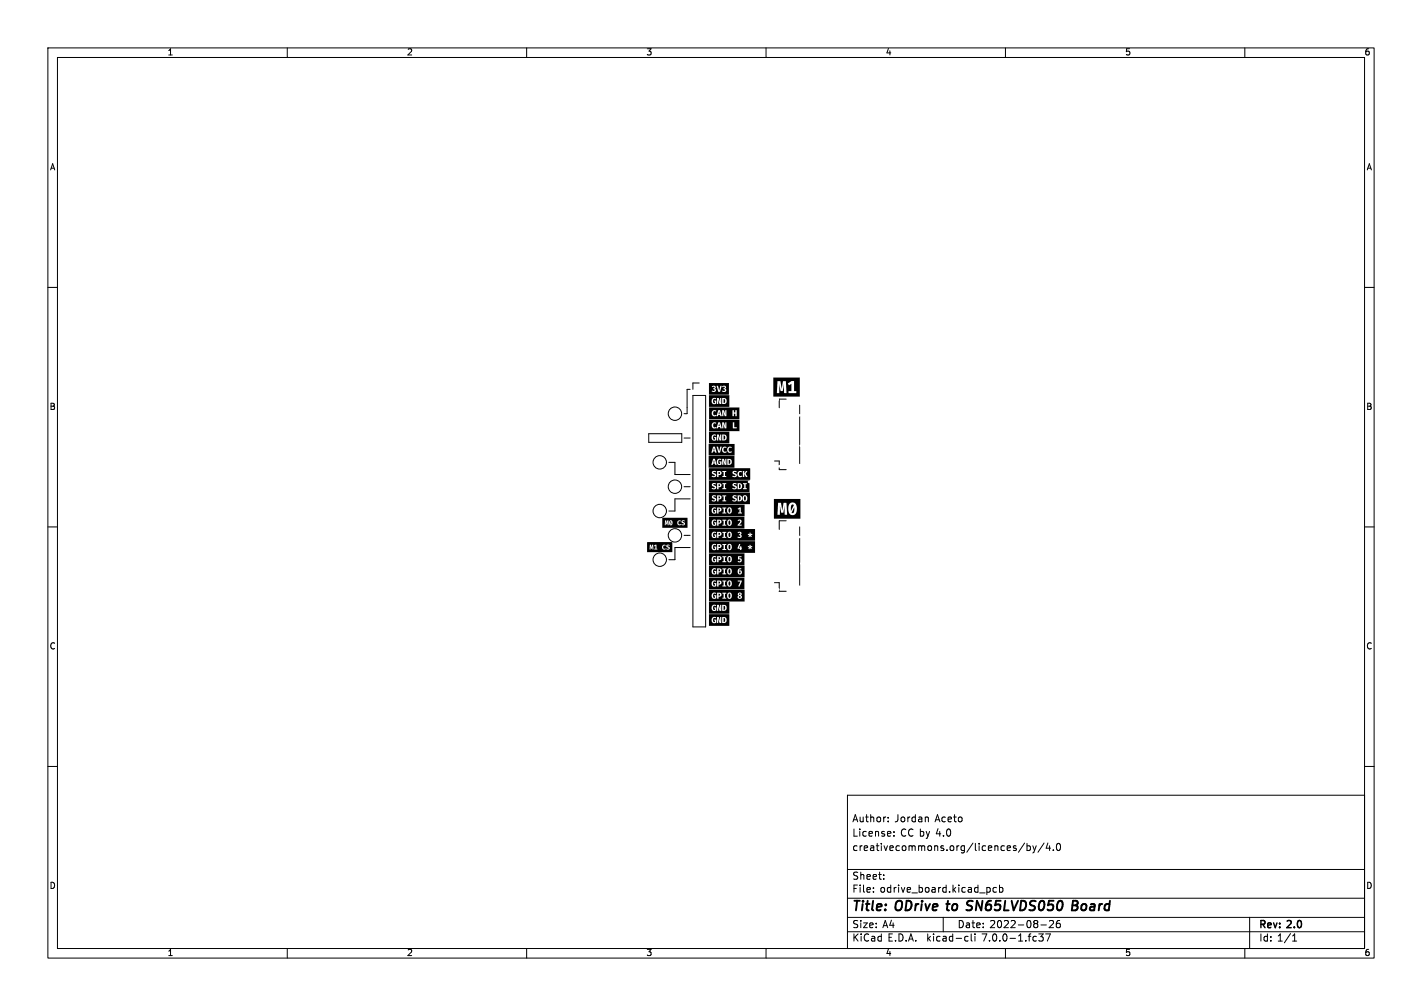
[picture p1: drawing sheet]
<svg xmlns="http://www.w3.org/2000/svg" width="297mm" height="210mm" viewBox="0 0 297 210" stroke-linecap="round" stroke-linejoin="round" font-family="sans-serif">
<defs><g id="words">
<g font-size="2.8">
<text x="178" y="190.8">Title:</text>
<text x="187.1" y="190.8">ODrive</text>
<text x="198.5" y="190.8">to</text>
<text x="203.2" y="190.8">SN65LVDS050</text>
<text x="225.8" y="190.8">Board</text>
</g>
<g font-size="2.1">
<text x="178" y="171.9">Author:</text>
<text x="186.8" y="171.9">Jordan</text>
<text x="195.3" y="171.9">Aceto</text>
<text x="178" y="177.9">creativecommons.org/licences/by/4.0</text>
<text x="178" y="174.9">License:</text>
<text x="188" y="174.9">CC by 4.0</text>
<text x="178" y="183.9">Sheet:</text>
<text x="178" y="186.6">File:</text>
<text x="183.8" y="186.6">odrive_board.kicad_pcb</text>
<text x="178" y="196.8">KiCad</text>
<text x="178" y="194">Size:</text>
<text x="184.3" y="194">A4</text>
<text x="185.4" y="196.8">E.D.A.</text>
<text x="193.6" y="196.8">kicad-cli</text>
<text x="200" y="194">Date:</text>
<text x="205.2" y="196.8">7.0.0-1.fc37</text>
<text x="206.7" y="194">2022-08-26</text>
<text x="263" y="194.2">Rev:</text>
<text x="263" y="196.8">Id: 1/1</text>
<text x="269" y="194.2">2.0</text>
</g>
<g font-size="1.8">
<text x="35" y="11.8">1</text>
<text x="85" y="11.8">2</text>
<text x="135" y="11.8">3</text>
<text x="185" y="11.8">4</text>
<text x="235" y="11.8">5</text>
<text x="285" y="11.8">6</text>
<text x="10.4" y="35.8">A</text>
<text x="285.4" y="35.8">A</text>
<text x="10.3" y="85.8">B</text>
<text x="285.3" y="85.8">B</text>
<text x="10.3" y="135.8">C</text>
<text x="285.3" y="135.8">C</text>
<text x="10.3" y="185.8">D</text>
<text x="285.3" y="185.8">D</text>
<text x="35" y="199.8">1</text>
<text x="85" y="199.8">2</text>
<text x="135" y="199.8">3</text>
<text x="185" y="199.8">4</text>
<text x="235" y="199.8">5</text>
<text x="285" y="199.8">6</text>
</g>
</g></defs>
<g fill="none" stroke="#000" stroke-width=".21">
<path d="M10 10h277v190h-277zM12 12h273v186h-273zM60 10v2M110 10v2M160 10v2M210 10v2M260 10v2M10 60h2M285 60h2M146 80h-1.3v1.3M135.5 90.5h6.9v1.8h-6.9zM139.7 96.5h1.3v2.6h3.1"/>
<path d="M142.9 91.4h1.2M144.1 81.3h-.6v5.1h-.6M144.7 82.6h2.7v48.3h-2.7zM161.8 96.2h1v1.8h1.4M164.2 83.3h-1.4v1.8M167 84.6v12.2M10 110h2M142.9 111.8h1.2M142.9 101.6h1.2M144.1 114.3h-3.1v2.5h-1.3M144.1 104.1h-3.1v2.6h-1.3M164.2 108.7h-1.4v1.8"/>
<path d="M167 110v12.2M285 110h2M161.8 121.6h1v1.8h1.4M10 160h2M285 160h2M177 166h108v32h-108zM185.5 171.4v.2M185.5 170.6v.2M186.7 174.4v.2M186.7 173.6v.2M193.7 170.6l.2 .2v.8M214 176l-1.3 1.9"/>
<path d="M214.5 176.1v1.5M214.5 176.6h.4l.3 .2-.1 .7h-.6M215.7 176.6l.4 1M216.1 177.6l-.4 .5M216.4 176.6l-.3 1M218.1 176l-1.3 1.9M218.9 176l-.4 1.1h.9M219.2 176.6v1M220 177.4v.2M220.8 176.2l.2-.1a.8 .8 0 0 1 .5 .7 .8 .8 0 0 1-.5 .8l-.2-.2-.2-.4zM60 198v2M110 198v2"/>
<path d="M160 198v2M177 194.5h108M177 191.5h108M177 187.5h108M177 181.5h108M182.4 186.1v.2M182.4 185.3v.2M184.6 183.4v.2M184.6 182.6v.2M197 191.5v3M201.8 195.5h.4M202.2 196.4l-.4 .1"/>
<path d="M202.8 195v1.2l.3 .3M203.6 195v.1M203.6 195.5v1M206.5 185.3l.3 .2v.5l-.3 .3M208.1 185.3h-.4l-.3 .2 .1 .7h.6M208.8 185.3h.4l.3 .2-.2 .7h-.5M208.8 184.8v1.5M210 198v2M217 195h.9l-.5 .5 .4 .2v.6l-.2 .2-.6-.2M217.4 193.1h1.1M218.4 195h1l-.7 1.5M219.2 192.3l.6-.1 .2 .4-.9 1.1h.9"/>
<path d="M221.3 192.2h-.4a1.01 1.01 0 0 0 0 1.5l.5-.2 .1-.5-.3-.3-.4 .1-.2 .2M260 198v2M261 191.5v6.5M270 196.5h.8M270 195.4l.4-.4v1.5"/>
<circle cx="137.8" cy="96.5" r="1.4"/>
<circle cx="141" cy="86.4" r="1.4"/>
<circle cx="137.8" cy="106.7" r="1.4"/>
<circle cx="137.8" cy="116.8" r="1.4"/>
<circle cx="141" cy="101.6" r="1.4"/>
<circle cx="141" cy="111.8" r="1.4"/>
</g>
<path d="M197.6 188.7h.8M202.1 190h.5M202.1 188.9l.6 .2M202.9 188h-.5l-.3 .2M224 189h.7M224.7 189l.3 .2M225 188.2l-.2-.2h-.7l-.2 2h.7l.5-.3M225.1 188.6l-.4 .4" fill="none" stroke="#000" stroke-width=".4"/>
<g fill="#000">
<path d="M149.1 96l.2 .6h-.3zM149.1 93.5l.2 .5h-.3zM150.1 98.5l.3 .1-.1 .3-.2 .1zM150.2 88.4l.1 .5h-.2zM150.2 85.8l.1 .6h-.2zM151.1 83.3h.3l.1 .3-.1 .4-.2 .1h-.1zM151.1 90.9l.3 .1 .1 .2-.1 .4-.2 .1h-.1zM148.1 80h4.1v2.4h-4.1v-.7l1 .1 .4-.2v-.3l-.3-.2 .3-.3-.2-.3h.4l.3 1.3 .8-.1 .6 .1 .3-.3-.3-.4 .3-.2-.3-.4-.6 .2 .1 .1h.5l-.3 .5h.3v.3l-1 .1 .3-1.2h-.3l-.2 1.1-.2-1.1h-1l-.3 .2 .1 .1h.4l-.3 .5h.3v.3l-1.1 .1zM152.2 96l.3 .3v.4l-.2 .1h-.1zM148.1 82.5h4.2v2.4h-4.2v-1.2h.5l.1 .4 .3 .2h.6v-.7h-.5l.1 .2h.1v.3h-.2l-.2-.2 .1-.5 .2-.1 .2 .1 .2-.2-.2-.1h.4v1.2h.2v-1l.3 1h.3v-1.2h.2v1.2l.8-.1 .2-.5-.3-.6h-1.1v1l-.3-1-.9-.1-.4 .2-.2 .5h-.5zM148.1 90.1h4.2v2.5h-4.2v-1.3h.5l.1 .4 .3 .3 .6-.1v-.7h-.5l.1 .3h.1v.3h-.2l-.2-.3 .1-.5 .2-.1 .2 .1 .2-.2-.2-.1h.4v1.3h.2v-1l.3 1h.3v-1.3h.2v1.3l.8-.1 .2-.6-.3-.5-1.1-.1v1l-.3-1h-.9l-.4 .2-.2 .4h-.5zM148 95.2h5.4v2.4h-5.4v-.6h.9v-.2h.4l.1 .2h.3l-.2-.6h.2l.3 .6h.7v-.7h-.5l.1 .2h.1v.3h-.3l-.1-.2 .1-.5 .2-.1 .2 .1 .2-.2-.2-.1h.3v1.2h.3l-.1-1 .4 1h.3v-1.2h.2v1.2l.7-.1 .2-.5-.2-.6h-1.1v1l-.3-1h-1.1l-.3 .2-.1 .4h-.2l-.2-.6h-.3l-.4 1.2h-.6z"/>
<path d="M148 92.7h5.4v2.4h-5.4v-.6h.9v-.3h.4l.1 .3h.3l-.4-1.3h.4l.3 1.3h.4l.2-.6h.2l.1 .4 .3 .2 .6-.1-.1-.2-.4 .1-.2-.4h.8l.1 .4 .3 .2 .6-.1-.2-.2-.3 .1-.2-.3 .1-.5h.4l.2-.1-.2-.1-.6 .1-.2 .5h-.8l.1-.4h.4l.2-.1-.6-.1-.3 .2-.1 .4h-.2l.1-.7h-.3l-.2 1.1-.2-1.1h-1l-.4 1.3h-.6zM148.1 85.1h6.3v2.4h-6.3v-1.2h.6l.1 .4 .3 .2h.9v-.3h.4v.3h.4l-.4-1.3h.4v1.3h.3l-.1-1 .4 1h.3v-1.3h1.3v1.3h.3v-.5h.3v.5h.3v-1.3h-.3v.5h-.3v-.5h-1.8v1l-.3-1h-.8h-.4l-.4 1.3h-.1l.1-.2-.1-.1h-.4l-.1-.5 .1-.2h.4l.1-.2-.6-.1-.3 .3v.4h-.6zM148.1 87.6h6.3v2.4h-6.3v-1.2h.6l.1 .4 .3 .2h.9v-.3h.4v.3h.4l-.4-1.2h.4v1.2h.3l-.1-1 .4 1h.3v-1.2h-.2v1l-.3-1h-.8h2.7v1.2h.8v-.2h-.5v-1h-3.4l-.4 1.2h-.1l.1-.1-.1-.2-.4 .1-.1-.5 .1-.3 .4 .1 .1-.2-.6-.1-.3 .2v.4h-.6zM161.5 78.8h5.5v4h-5.5v-.7h1.3l-.1-2 .3 1.5h.5l.3-1.5v2h.5l-.1-2h.3l.3 .3 .5-.3v1.5h-.6v.5h1.6v-.5h-.4v-2.1h-.6l-.8 .6h-.3l-.1-.5h-.6l-.2 1.6-.3-1.6h-.6l-.2 2.5h-.7zM140 108.8h.2l-.2 .5zM140.3 109l-.1 .4-.2 .1zM135.2 113.2h5.2v2.1h-5.2v-.6h.7v-.8l.1 .6h.2l.1-.6v.8h.2l-.1-.8 .3 .2 .2-.2v.6h-.3v.2h.7v-.2h-.2v-.3h1.2l.1 .4 .3 .1 .4-.1 .6 .1 .2-.3-.1-.2-.4-.2 .5-.2-.3-.1h-.3l-.1 .3 .4 .5h-.4l-.1 .1-.1-.1h-.3l-.2-.1 .1-.5 .5-.1-.2-.1-.5 .1-.1 .4h-1.2v-.5l-.5 .2h-.2v-.2h-.2l-.1 .7-.1-.7h-.3v1h-.5zM138.3 108.1h5.3v2.1h-5.3v-.6h.7v-.8l.2 .7h.1l.1-.7v.8h.3l-.1-.5 .5 .6 .3-.2 .1-.4h.9l.2 .4 .3 .2 .3-.2 .6 .1 .3-.3-.1-.2-.4-.2 .5-.2-.3-.1-.3 .1-.2 .2 .5 .5h-.4l-.1 .1-.2-.1-.3 .1-.1-.2 .1-.5 .4-.1-.1-.1-.5 .1-.2 .4h-.9l-.3-.5-.3 .1-.1 .4h-.2v-.5h-.2l-.1 .7-.2-.7h-.2l-.1 1h-.5zM150.1 103.6l.3 .1-.1 .3h-.2zM150.1 111.2l.3 .1-.1 .3-.2 .1zM150.1 113.8l.3 .1-.1 .3h-.2zM150.1 108.7l.3 .1-.1 .3h-.2z"/>
<path d="M150.1 118.9h.3l-.1 .3-.2 .1zM150.1 101.1l.3 .1-.1 .3h-.2zM150.1 106.2h.3l-.1 .3-.2 .1zM150.1 116.3l.3 .1-.1 .3h-.2zM152.3 111.2h.1l.1 .2-.1 .7-.2-.2zM152.3 113.8h.1l.1 .2-.1 .6-.2-.2zM152.3 108.7h.1l.1 .2-.1 .7-.2-.3zM152.3 118.9l.1-.1 .1 .3-.1 .6-.2-.2zM152.3 106.2l.1-.1 .1 .3-.1 .6-.2-.2zM152.3 116.3h.1l.1 .2-.1 .7-.2-.3zM154.4 103.6l.2 .1 .1 .2v.4l-.2 .1h-.1zM154.4 101.1h.2l.1 .3v.4l-.2 .1h-.1z"/>
<path d="M148.1 107.9h7.4v2.4h-7.4v-1.2h.5l.1 .4 .3 .2h.6v-.7h-.5l.1 .2h.1v.3h-.2l-.2-.2 .1-.5 .2-.1 .2 .1 .2-.2-.2-.1h.4v1.2h.3v-.4h.4l.2-.3-.1-.4-.4-.1h.7v.2h.2v.8h-.2v.2h.8v-.2h-.3v-.4h.5l.2 .6h.5l.2-.4-.1-.6h1.3l.2 .1 .3-.1 .1 .3-.5 .5v.2h.8v-.2h-.5l.5-.6-.1-.3-.3-.1-.5 .2h-1.3l-.5-.2-.2 .2-.1 .4h-.5v-.4h.3v-.2h-2.6l-.3 .2-.2 .4h-.5zM148.1 115.5h7.4v2.5h-7.4v-1.3h.5l.1 .4 .3 .3 .6-.1v-.7h-.5l.1 .3h.1v.3h-.2l-.2-.3 .1-.5 .2-.1 .2 .1 .2-.2-.2-.1h.4v1.3h.3v-.5h.4l.2-.2-.1-.4-.4-.2h.7v.2h.2v.8h-.2v.3h.8v-.3h-.3v-.4h.5l.1 .5 .3 .2 .4-.2h1.3l.6 .2 .2-.2 .1-.2-.1-.4h-.4v-.3h.5v-.2h-.8v.7l.5 .1-.2 .3-.2-.1-.2 .1h-1.3l.1-.8-.4-.3-.4 .1-.1 .5h-.5v-.4h.3v-.2h-2.5l-.4 .2-.2 .4h-.5zM148.1 105.4h7.4v2.4h-7.4v-1.2h.5l.1 .4 .3 .2 .6-.1v-.6h-.5l.1 .2h.1v.3h-.2l-.2-.2 .1-.6 .2-.1 .2 .1 .2-.1-.2-.2h.4v1.3h.3v-.4l.4-.1 .2-.2-.1-.4-.4-.2h.7v.3h.2v.8h-.2v.2h.8v-.2h-.3v-.4h.5l.2 .6h.5l.2-.4v-.6h1.3l.1 .2 .2-.2v.8h-.3v.2h.9v-.2h-.3v-1.1l-.6 .3h-1.3l-.2-.2-.3-.1-.3 .2-.1 .5h-.5v-.4h.3v-.3h-2.6l-.3 .2-.2 .5h-.5zM155.5 103.6h.2l.1 .2-.2 .7-.2-.3zM148.1 100.3h8.4v2.4h-8.4v-.7l1 .2 .4-.2 .1-.5-.6-.3 .2-.2 .3 .2 .1-.2-.2-.1h.4v1.2h.3v-.4h.4l.2-.3-.1-.4-.4-.1h.7v.2h.2v.8h-.2v.2h.8v-.1l2 .1 .2-.2v-.3l-.6-.4 .2-.2 .3 .2 .1-.2-.2-.1h.4v1.2h.6l.3-.4-.1-.6-.5-.2h.8v.2h.2v.8h-.2v.2h.8v-.2h-.3v-.8h.3v-.2l-2.7-.1-.3 .2v.3l.6 .4-.1 .2-.4-.1-.2 .2h-1.2l-.3-.1v-.8h.3v-.2l-2.6-.1-.4 .2v.3l.6 .4v.2l-.5-.1-.2 .2h-.5zM148.1 102.8h8.5v2.5h-8.5v-.8l1 .2 .4-.2 .1-.4-.6-.4 .2-.1 .3 .1 .1-.2-.2-.1h.4v1.3h.3v-.5h.4l.2-.2-.1-.4-.4-.2h.7v.2h.2v.8h-.2v.3h.8v-.2l2 .1 .2-.2v-.3l-.6-.4 .2-.1 .3 .1 .1-.2-.2-.1h.4v1.3l.7-.1 .3-.6 .2 .6 .4 .1 .3-.2 .1-.4-.1-.5-.3-.2-.4 .1-.3 .5-.1-.3-.2-.2-1.3-.1-.3 .1-.1 .3 .6 .4-.1 .2h-.4l-.2 .1h-1.2l-.3-.1v-.8h.3v-.2h-2.6l-.3 .1-.1 .3 .6 .4v.2h-.5l-.2 .1h-.5zM148.1 97.7h8.6v2.5h-8.6v-.8l1 .2 .4-.2 .1-.4-.6-.4 .2-.1 .3 .1 .1-.2-.2-.1h.4v1.3h.3v-.4l.4-.1 .2-.2-.1-.4-.4-.2h.7v.2h.2v.9h-.2v.2l2-.2 .7 .2 .3-.2-.1-.4h.2l.2 .5 .6 .1 .2-.2-.1-.1h-.4l-.2-.3 .2-.4h.4l.1-.2-.2-.1h.4v1.3h.2v-.7l.4 .7h.3l-.3-.7 .3-.6h-.3l-.3 .6-.1-.6h-1l-.3 .3-.1 .4h-.2l-.5-.4 .2-.1 .3 .1 .1-.2-.6-.1-.3 .2v.3l.6 .4-.1 .2-.4-.1-.2 .1h-1.2h-.3v-.9h.3v-.2h-2.6l-.4 .1v.3l.6 .4v.2h-.5l-.2 .1h-.5zM148.1 110.4h9.6v2.5h-9.6v-1.2h.5l.1 .4 .3 .2 .6-.1v-.6h-.5l.1 .2h.1v.3h-.2l-.2-.2 .1-.6 .2-.1 .2 .1 .2-.2-.2-.1h.4v1.3h.3v-.4l.4-.1 .2-.2-.1-.4-.4-.2h.7v.2h.2v.9h-.2v.2h.8v-.2h-.3v-.4h.5l.1 .4 .4 .2 .3-.2h1.3l.6 .2 .3-.3-.1-.3h1.7l-.2 .3 .2 .1 .2-.3 .1 .3 .2-.1-.2-.3h.3v-.3l-.3 .1v-.3h-.3l.1 .3-.3-.1-.1 .3h-1.4l-.2-.1 .2-.1v-.3l-.4-.2-.4 .2 .2 .1h.4l-.3 .4 .3 .1v.3h-1.9l.1-.8-.4-.3-.4 .2-.1 .5h-.5v-.5h.3v-.2h-2.5l-.4 .2-.2 .5h-.5zM148.1 113h9.6v2.4h-9.6v-1.2h.5l.1 .4 .3 .2 .6-.1v-.6h-.5l.1 .2h.1v.3h-.2l-.2-.2 .1-.5 .2-.2 .2 .1 .2-.1-.2-.1h.4v1.2h.3v-.4h.4l.2-.3-.1-.4-.4-.1h.7v.2h.2v.8h-.2v.2h.8v-.2h-.3v-.4h.5l.1 .5 .4 .2 .4-.4h1.8v.3h.2v-.3h.2l-.2-.3 1.7 .1-.2 .2 .2 .2 .2-.3 .1 .3 .2-.2-.2-.2 .3-.1v-.3l-.3 .2v-.4h-.3l.1 .4-.3-.2-.1 .3h-1.4v-.2h-.2v.3h-.3l.3-.7-.2-.1-.4 1h-1.2v-.7l-.4-.3-.4 .2-.1 .5h-.5v-.4h.3v-.2l-2.5-.1-.4 .2-.2 .5h-.5zM165.3 105.4l.3-.1 .2 .2-.6 1.2zM165.9 105.9l-.1 1-.1 .2h-.3zM161.6 104.2h5.6v4.1h-5.6v-.8h1.3v-2l.3 1.5h.4l.3-1.5v2h.5l-.1-1.3h.3l.3 1.1 .6 .2 .7-.3 .2-1-.1-.8-.4-.4-.5-.1-.4 .2-.4 1.1h-.3v-1.2h-.6l-.3 1.6-.3-1.6h-.6l-.1 2.5h-.8z"/>
<path d="M150.1 121.4l.3 .1-.1 .3h-.2zM150.1 123.9l.3 .1-.1 .3-.2 .1zM151.1 129l.3 .1 .1 .2-.1 .4-.2 .1h-.1zM151.1 126.5h.3l.1 .3-.1 .4-.2 .1h-.1zM148.1 128.2h4.2v2.5h-4.2v-1.3h.5l.1 .4 .3 .3 .6-.1v-.7h-.5l.1 .3h.1v.3h-.2l-.2-.3 .1-.5 .2-.1 .2 .1 .2-.2-.2-.1h.4v1.3h.2v-1l.3 1h.3v-1.3h.2v1.3l.8-.1 .2-.6-.3-.5-1.1-.1v1l-.3-1h-.9l-.4 .2-.2 .4h-.5zM148.1 125.7h4.2v2.4h-4.2v-1.2h.5l.1 .4 .3 .2 .6-.1v-.6h-.5l.1 .2h.1v.3h-.2l-.2-.2 .1-.5 .2-.2 .2 .1 .2-.1-.2-.1h.4v1.2h.2v-1l.3 1h.3v-1.2h.2v1.2l.8-.1 .2-.5-.3-.6h-1.1v1l-.3-1-.9-.1-.4 .2-.2 .5h-.5zM152.3 121.4h.1l.1 .2-.1 .7-.2-.3zM152.3 123.9h.1l.1 .2-.1 .7-.2-.2zM148.1 120.6h7.4v2.4h-7.4v-1.2h.5l.1 .4 .3 .2h.6v-.7h-.5l.1 .2h.1v.3h-.2l-.2-.2 .1-.5 .2-.1 .2 .1 .2-.2-.2-.1h.4v1.2h.3v-.4h.4l.2-.3-.1-.4-.4-.1h.7v.2h.2v.8h-.2v.2h.8v-.2h-.3v-.4h.5l.1 .6h.5l.4-.5-.1-.5-.2-.2h1.5v.2h.5l-.4 1 .2 .1 .5-1.1v-.2h-2.6l-.3 .2-.1 .4h-.5v-.4h.3v-.2h-2.5l-.4 .1-.2 .5h-.5zM148.1 118.1h7.4v2.4h-7.4v-1.2h.5l.1 .4 .3 .2 .6-.1v-.6h-.5l.1 .2h.1v.3h-.2l-.2-.2 .1-.6 .2-.1 .2 .1 .2-.1-.2-.2h.4v1.3h.3v-.4l.4-.1 .2-.2-.1-.4-.4-.2h.7v.3h.2v.8h-.2v.2h.8v-.2h-.3v-.4h.5l.1 .4 .3 .2 .4-.1 .2-.5h1.2l.1 .5 .3 .1 .3-.1 .2-.3-.2-.4-.4 .1 .1-.3h.3l.1-.2-.3-.1-.4 .2-.1 .5h-1.2l-.2-.5-.3-.2-.4 .2-.1 .5h-.5v-.4h.3v-.3h-2.5l-.4 .2-.2 .5h-.5zM148.1 123.1h7.4v2.5h-7.4v-1.2h.5l.1 .4 .3 .2 .6-.1v-.6h-.5l.1 .2h.1v.3h-.2l-.2-.2 .1-.6 .2-.1 .2 .1 .2-.2-.2-.1h.4v1.3h.3v-.4l.4-.1 .2-.2-.1-.4-.4-.2h.7v.2h.2v.9h-.2v.2h.8v-.2h-.3v-.4h.5l.1 .4 .3 .2 .3-.1 .2-.3h1.2l.2 .3 .4 .1 .4-.4-.3-.3 .2-.4-.4-.2-.4 .2 .2 .4-.3 .3h-1.2v-.6l-.4-.3-.4 .2-.1 .5h-.5v-.5h.3v-.2h-2.5l-.4 .2-.2 .5h-.5z"/>
<circle cx="154.5" cy="119.5" r=".2"/>
<circle cx="154.5" cy="124.6" r=".2"/>
<circle cx="154.5" cy="124" r=".15"/>
</g>
<g fill="#fff" stroke="#fff" stroke-width=".21">
<circle cx="160.9" cy="96.9" r=".17"/>
<circle cx="165.7" cy="96" r=".17"/>
<circle cx="165.6" cy="121.2" r=".17"/>
<circle cx="161.2" cy="85.8" r=".17"/>
<circle cx="168.2" cy="109.1" r=".17"/>
<circle cx="161.2" cy="111.1" r=".17"/>
<circle cx="168.2" cy="84.2" r=".17"/>
<circle cx="168.1" cy="111.8" r=".17"/>
<circle cx="168.3" cy="86.5" r=".17"/>
<circle cx="160.8" cy="122" r=".17"/>
<circle cx="162.8" cy="97.3" r=".17"/>
<circle cx="161" cy="93.5" r=".17"/>
<circle cx="162.6" cy="123.1" r=".17"/>
<circle cx="165.7" cy="94.5" r=".17"/>
<circle cx="163.6" cy="122.3" r=".17"/>
<circle cx="163.7" cy="96.9" r=".17"/>
<circle cx="160.9" cy="119" r=".17"/>
<circle cx="165.7" cy="119.6" r=".17"/>
<circle cx="156.5" cy="100.6" r=".17"/>
<circle cx="164" cy="118.2" r=".17"/>
<circle cx="164.7" cy="117.6" r=".17"/>
<circle cx="167.4" cy="117.6" r=".17"/>
<circle cx="166.3" cy="117.4" r=".17"/>
<circle cx="160.7" cy="114.8" r=".17"/>
<circle cx="162.4" cy="83.4" r=".17"/>
<circle cx="166.1" cy="112.4" r=".17"/>
<circle cx="167.1" cy="112.1" r=".18"/>
<circle cx="163.9" cy="92.6" r=".17"/>
<circle cx="164.9" cy="92.8" r=".17"/>
<circle cx="167.3" cy="93" r=".17"/>
<circle cx="166.5" cy="92.3" r=".17"/>
<circle cx="166.1" cy="86.9" r=".17"/>
<circle cx="167.1" cy="86.7" r=".17"/>
<circle cx="139.7" cy="80.6" r=".17"/>
<circle cx="141" cy="111.8" r=".17"/>
<circle cx="146" cy="81.3" r=".17"/>
<circle cx="146" cy="83.8" r=".17"/>
<circle cx="146" cy="86.4" r=".17"/>
<circle cx="146" cy="88.9" r=".17"/>
<circle cx="146" cy="91.4" r=".17"/>
<circle cx="146" cy="94" r=".17"/>
<circle cx="146" cy="96.5" r=".17"/>
<circle cx="146" cy="99.1" r=".17"/>
<circle cx="146" cy="101.6" r=".17"/>
<circle cx="146" cy="104.1" r=".17"/>
<circle cx="146" cy="106.7" r=".17"/>
<circle cx="146" cy="109.2" r=".17"/>
<circle cx="146" cy="111.8" r=".17"/>
<circle cx="146" cy="114.3" r=".17"/>
<circle cx="146" cy="116.8" r=".17"/>
<circle cx="146" cy="119.4" r=".17"/>
<circle cx="146" cy="121.9" r=".17"/>
<circle cx="146" cy="124.5" r=".17"/>
<circle cx="146" cy="127" r=".17"/>
<circle cx="146" cy="129.5" r=".17"/>
<circle cx="141" cy="101.6" r=".17"/>
<circle cx="139.7" cy="123.2" r=".17"/>
<circle cx="137.8" cy="96.5" r=".17"/>
<circle cx="136.4" cy="91.4" r=".17"/>
<circle cx="141.5" cy="91.4" r=".17"/>
<circle cx="137.8" cy="116.8" r=".17"/>
<circle cx="137.8" cy="106.7" r=".17"/>
<circle cx="141" cy="86.4" r=".17"/>
<circle cx="158.7" cy="81.3" r=".17"/>
<circle cx="158.7" cy="83.8" r=".17"/>
<circle cx="158.7" cy="86.4" r=".17"/>
<circle cx="158.7" cy="88.9" r=".17"/>
<circle cx="158.7" cy="91.4" r=".17"/>
<circle cx="158.7" cy="94" r=".17"/>
<circle cx="158.7" cy="96.5" r=".17"/>
<circle cx="158.7" cy="99.1" r=".17"/>
<circle cx="158.7" cy="101.6" r=".17"/>
<circle cx="158.7" cy="104.1" r=".17"/>
<circle cx="158.7" cy="106.7" r=".17"/>
<circle cx="158.7" cy="109.2" r=".17"/>
<circle cx="158.7" cy="111.8" r=".17"/>
<circle cx="158.7" cy="114.3" r=".17"/>
<circle cx="158.7" cy="116.8" r=".17"/>
<circle cx="158.7" cy="119.4" r=".17"/>
<circle cx="158.7" cy="121.9" r=".17"/>
<circle cx="158.7" cy="124.5" r=".17"/>
<circle cx="158.7" cy="127" r=".17"/>
<circle cx="158.7" cy="129.5" r=".17"/>
</g>
<use href="#words"/>
</svg>
